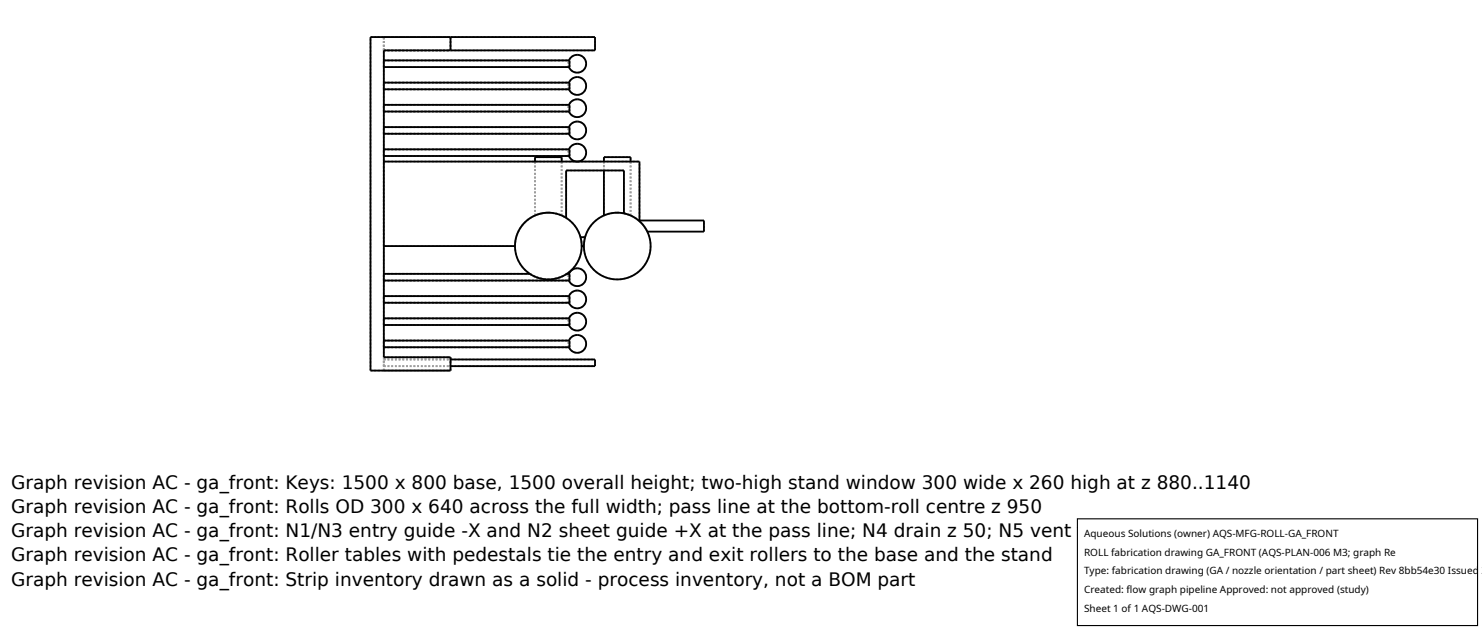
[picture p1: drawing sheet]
<svg xmlns="http://www.w3.org/2000/svg" width="212mm" height="90mm" viewBox="0 0 212 90" stroke-linecap="round" stroke-linejoin="round" font-family="sans-serif">
<defs><g id="words">
<g font-size="2.6">
<text x="1.6" y="69.8">Graph revision AC - ga_front: Keys: 1500 x 800 base, 1500 overall height; two-high stand window 300 wide x 260 high at z 880..1140</text>
<text x="1.6" y="73.3">Graph revision AC - ga_front: Rolls OD 300 x 640 across the full width; pass line at the bottom-roll centre z 950</text>
<text x="1.6" y="76.7">Graph revision AC - ga_front: N1/N3 entry guide -X and N2 sheet guide +X at the pass line; N4 drain z 50; N5 vent to z 800</text>
<text x="1.6" y="80.2">Graph revision AC - ga_front: Roller tables with pedestals tie the entry and exit rollers to the base and the stand</text>
<text x="1.6" y="83.6">Graph revision AC - ga_front: Strip inventory drawn as a solid - process inventory, not a BOM part</text>
</g>
<g font-size="1.4">
<text x="154.8" y="76.6">Aqueous Solutions (owner) AQS-MFG-ROLL-GA_FRONT</text>
<text x="154.8" y="79.3">ROLL fabrication drawing GA_FRONT (AQS-PLAN-006 M3; graph Re</text>
<text x="154.8" y="82">Type: fabrication drawing (GA / nozzle orientation / part sheet) Rev 8bb54e30 Issued 2</text>
<text x="154.8" y="84.7">Created: flow graph pipeline Approved: not approved (study)</text>
<text x="154.8" y="87.4">Sheet 1 of 1 AQS-DWG-001</text>
</g>
</g></defs>
<g fill="none" stroke="#a0a0a0" stroke-width=".26" stroke-dasharray=".3 .3" stroke-linecap="butt">
<path d="M52.9 5.3h11.4M54.8 7.2h9.5M54.8 7.2v-1.9M54.8 19.1v-.9M54.8 15.9v-.9M54.8 12.8v-1M54.8 9.6v-1M54.8 5.3h9.5M54.8 5.3h30.2M54.8 7.2h30.2M54.8 18.2h26.5M54.8 19.1h26.5"/>
<path d="M54.8 15h26.5M54.8 15.9h26.5M54.8 11.8h26.5M54.8 12.8h26.5M54.8 8.6h26.5M54.8 9.6h26.5M64.3 7.2v-1.9M81.3 19.1l-.1-.4 .1-.5M81.3 15.9l-.1-.4 .1-.5M81.3 12.8l-.1-.5 .1-.5M81.3 9.6l-.1-.5 .1-.5M81.3 19.1l.4 .5 .6 .3 .7-.1 .5-.5 .2-.6-.1-.7-.5-.5-.7-.1"/>
<path d="M81.3 15.9l.4 .6 .6 .2 .7-.1 .5-.4 .2-.7-.1-.7-.5-.4-.7-.2M81.3 12.8l.4 .5 .6 .2 .7-.1 .5-.4 .2-.7-.1-.6-.5-.5-.7-.2M81.3 9.6l.4 .5 .6 .3 .7-.1 .5-.5 .2-.7-.1-.6-.5-.5-.7-.2M81.3 19.1v-.9M81.3 15.9v-.9M81.3 12.8v-1M81.3 9.6v-1M82.4 17.4l-.7 .2-.4 .6M82.4 14.2l-.7 .2-.4 .6M82.4 11l-.7 .2-.4 .6M82.4 7.8l-.7 .2-.4 .6M85 7.2v-1.9"/>
<path d="M54.8 22.3v-1M54.8 35.1v-12M54.8 39.1h20.9M54.8 21.3h26.5M54.8 22.3h26.5M54.8 35.1h18.8M54.8 23.1h27.6M73.6 35.1v-.9l.3-.9 .5-.8 .6-.8 .6-.5 .9-.5 .9-.2 .9-.1M76.4 30.8l.9-.3 1-.1M76.4 30.8v-8.4M76.4 22.4h3.8M76.4 30.8v-7.7"/>
<path d="M78.3 30.4l1.4 .2 1.2 .5M78.3 30.4l1 .1 .9 .3M78.3 30.4l-.9 .1-.9 .2-.8 .4-.7 .6-.6 .7-.4 .8-.3 .9-.1 1v.9l.3 1 .5 .8 .6 .7 .6 .5 .9 .5 1 .3 .8 .1 .9-.1 .9-.3 .9-.5 .7-.5 .5-.7 .5-.8 .3-.8 .1-1-.1-1-.3-.8-.4-.9-.6-.7-.7-.6-.9-.5-.9-.2-.9-.1M80.2 30.8v-8.4M80.2 30.8v-7.7M80.9 31.1v-6.8M80.9 39.1l-1.2 .6-1.4 .2-1.4-.2-1.2-.6M80.9 39.1h.4M81.3 22.3l-.1-.5 .1-.5M81.3 22.3l.4 .5 .6 .3 .7-.1 .5-.5 .2-.7-.1-.6-.5-.5-.7-.2M81.3 22.3v-1M82.4 23.1h8.9"/>
<path d="M82.4 38.3l-.7 .2-.4 .6M82.4 20.5l-.7 .2-.4 .6M82.9 33.9l.2 1.2M83.1 35.1h.3M83.4 35.1l.2-1.2M83.6 33.9h-.7M86.3 30.8l.8-.3 1.1-.1M86.3 30.8v-8.4M86.3 22.4h3.8M86.3 24.3v-1.2M88.2 30.4l-1 .1-.9 .2-.8 .5-.7 .6-.6 .7-.4 .8-.3 1-.1 .9 .1 .9 .3 .9 .4 .8 .6 .7 .6 .5 .9 .5 1 .3 .9 .1 .8-.1 1-.3 .9-.4 .6-.6 .6-.7 .5-.9 .3-.9v-.9l-.1-1-.3-.9-.4-.8-.6-.7-.7-.6-.9-.4-.8-.2-.9-.1M88.2 30.4l1 .1 .9 .3"/>
<path d="M89.1 30.5l1.2 .4 1 .7M89.1 30.5v-6.2M89.1 24.3h-8.2M90.1 30.8v-8.4M90.1 30.8v-7.7M91.3 31.6v-8.5M91.3 31.5v.1M91.3 31.6v-.1M91.3 31.6l.6 .6 .6 .9M92.5 33.1l-.5-.8-.6-.7M100.5 33.1v-1.6M52.9 52.9h11.4"/>
<path d="M52.9 52.9v-47.6M54.8 52.9h9.5M54.8 51h9.5M54.8 51v-43.8M54.8 52.9v-1.9M54.8 49.6v-1M54.8 46.4v-.9M54.8 43.2v-.9M54.8 40.1v-1M54.8 52.3v-1M54.8 48.6h26.5M54.8 49.6h26.5"/>
<path d="M54.8 45.5h26.5M54.8 46.4h26.5M54.8 42.3h26.5M54.8 43.2h26.5M54.8 40.1h26.5M54.8 52.3h30.2M54.8 52.3h9.5M54.8 51.3h30.2M54.8 51.3h9.5M64.3 52.9v-1.9M81.3 49.6l-.1-.4 .1-.6M81.3 46.4l-.1-.4 .1-.5"/>
<path d="M81.3 43.2l-.1-.4 .1-.5M81.3 40.1l-.1-.5 .1-.5M81.3 49.6l.4 .5 .6 .3 .6-.1 .6-.5 .2-.6-.1-.7-.5-.5-.7-.2M81.3 46.4l.4 .5 .6 .3 .6-.1 .6-.5 .2-.6-.1-.6-.5-.6-.7-.1M81.3 43.2l.4 .6 .6 .2 .6-.1 .6-.4 .2-.7-.1-.6-.5-.5-.7-.2M81.3 40.1l.4 .5 .6 .2 .6-.1 .6-.4 .2-.7-.1-.6-.5-.5-.7-.2M81.3 49.6v-1M81.3 46.4v-.9M81.3 43.2v-.9M81.3 40.1v-1M82.4 47.8l-.7 .3-.4 .5M82.4 44.7l-.7 .2-.4 .6"/>
<path d="M82.4 41.5l-.7 .2-.4 .6M85 52.3v-1"/>
</g>
<g fill="none" stroke="#000" stroke-width=".26">
<path d="M52.9 5.3h32.1v1.9h-30.2v43.8h9.5v1.9h-11.4zM54.8 8.6h26.5v1h-26.5M54.8 11.8h26.5v1h-26.5M54.8 15h26.5v.9h-26.5M54.8 18.2h26.5v.9h-26.5M64.3 5.3v1.9M81.3 18.2l.2-.4 .4-.3 .8-.1 .4 .1 .3 .3 .2 .4 .1 .4v.4l-.3 .4-.3 .3-.4 .2h-.4l-.4-.1-.4-.3-.2-.4M81.3 15l.2-.4 .4-.3 .8-.1 .4 .1 .3 .3 .2 .4 .1 .4v.4l-.3 .4-.3 .3-.4 .2h-.4l-.4-.1-.4-.3-.2-.4M81.3 11.8l.2-.4 .4-.3 .8-.1 .4 .2 .3 .2 .2 .4 .1 .5v.4l-.3 .4-.3 .3-.4 .1h-.4l-.4-.1-.4-.3-.2-.3M81.3 8.6l.2-.4 .4-.2 .8-.2 .4 .2 .3 .3 .2 .3 .1 .5v.4l-.3 .4-.3 .3-.4 .1-.4 .1-.4-.2-.4-.2-.2-.4M54.8 21.3h26.5v1h-26.5M54.8 39.1h20.9"/>
<path d="M54.8 35.1h18.8M54.8 23.1h36.5l.1 8.5M76.4 23.1v-.7h3.8v.7M80.9 39.1h.4v1h-26.5M81.3 39.1l.2-.4 .4-.2 .4-.2h.4l.7 .5 .2 .3 .1 .5v.4l-.3 .4-.3 .3-.4 .1h-.4l-.4-.1-.4-.3-.2-.3M81.3 21.3l.2-.4 .4-.2 .8-.2 .4 .2 .3 .3 .2 .3 .1 .5v.4l-.3 .4-.3 .3-.4 .1-.4 .1-.4-.2-.4-.2-.2-.4M82.9 33.9h.7M83.1 35.1h.3M86.3 23.1v-.7h3.8v.7M86.3 24.3v6.5M89.1 30.5v-6.2h-8.2v6.8M91.3 31.5h9.2v1.6h-8"/>
<path d="M54.8 48.6h26.5v1h-26.5M54.8 42.3h26.5v.9h-26.5M54.8 45.5h26.5v.9h-26.5M64.3 51.3h20.7v1h-20.7M81.3 48.6l.2-.3 .4-.3 .4-.2 .4 .1 .7 .4 .2 .3 .1 .5v.4l-.3 .4-.3 .3-.4 .1-.4 .1-.4-.2-.4-.2-.2-.4M81.3 45.5l.2-.4 .4-.3 .4-.1h.4l.7 .4 .2 .4 .1 .4v.4l-.3 .4-.3 .3-.4 .2h-.4l-.4-.1-.4-.3-.2-.4M81.3 42.3l.2-.4 .4-.3 .4-.1h.4l.7 .4 .2 .4 .1 .4v.5l-.3 .3-.3 .4-.4 .1h-.4l-.4-.1-.4-.3-.2-.4"/>
<circle cx="78.3" cy="35.1" r="4.8"/>
<circle cx="88.2" cy="35.1" r="4.8"/>
</g>
<path d="M153.9 74.1h57.1v15.2h-57.1z" fill="#fff" stroke="#000" stroke-width=".16"/>
<use href="#words"/>
</svg>
